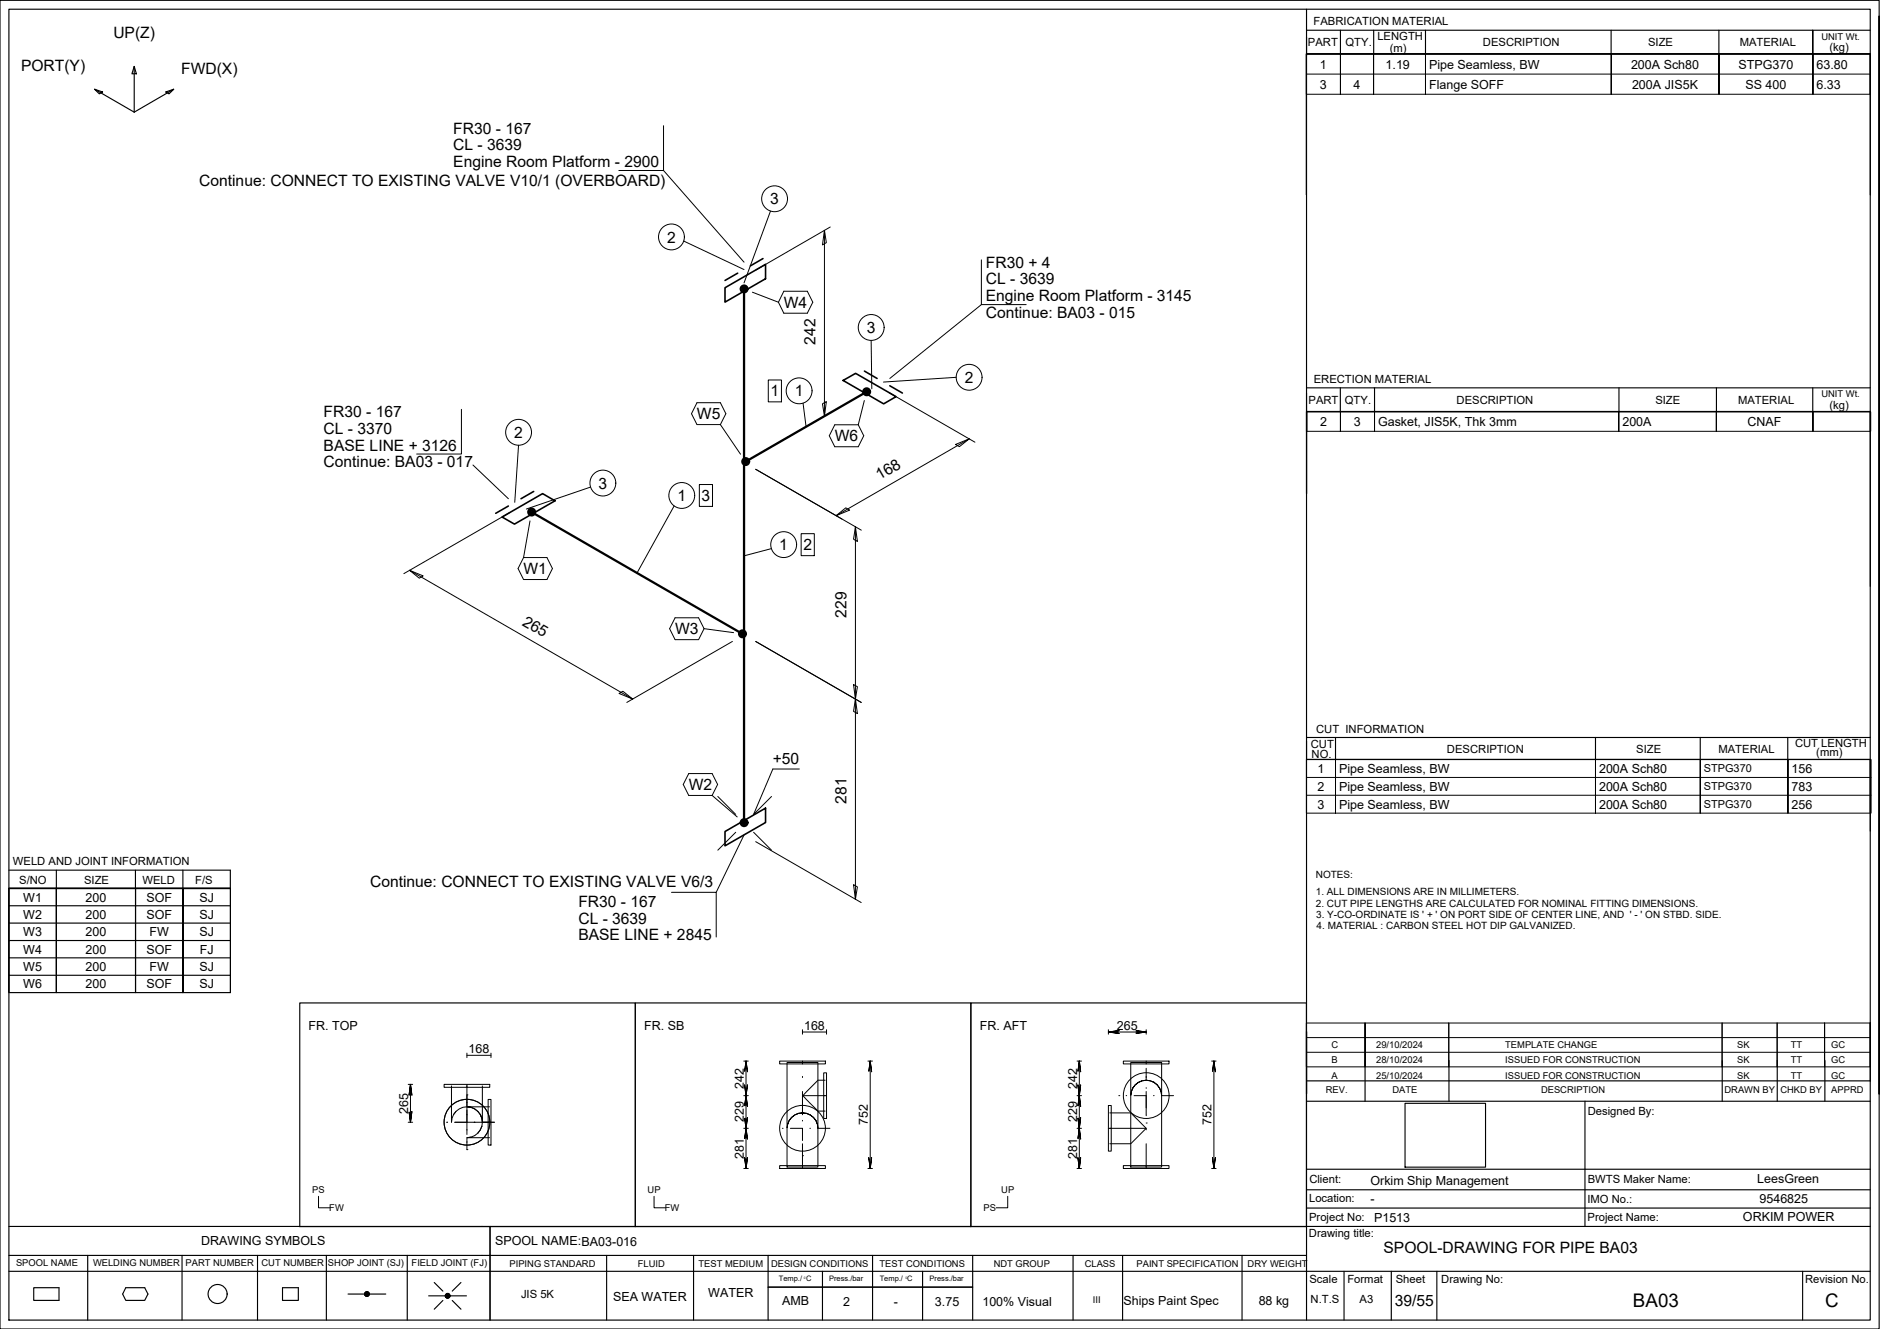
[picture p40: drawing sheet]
<svg xmlns="http://www.w3.org/2000/svg" width="420mm" height="297mm" viewBox="0 0 420 297" stroke-linecap="round" stroke-linejoin="round" font-family="sans-serif">
<defs><g id="words">
<g font-size="4.2">
<text x="365" y="292.1">BA03</text>
<text x="407.9" y="292.1">C</text>
</g>
<g font-size="3.5">
<text x="25.3" y="8.5">UP(Z)</text>
<text x="4.7" y="15.8">PORT(Y)</text>
<text x="40.5" y="16.6">FWD(X)</text>
<text x="101.3" y="29.9">FR30 - 167</text>
<text x="101.3" y="33.6">CL - 3639</text>
<text x="44.5" y="41.7">Continue: CONNECT TO EXISTING VALVE V10/1 (OVERBOARD)</text>
<text x="101.3" y="37.3">Engine Room Platform - 2900</text>
<text x="172.1" y="45.7">3</text>
<text x="149.1" y="54.2">2</text>
<text x="220.3" y="59.8">FR30 + 4</text>
<text x="220.3" y="63.6">CL - 3639</text>
<text x="175.2" y="68.8">W4</text>
<text x="220.3" y="67.3">Engine Room Platform - 3145</text>
<text x="220.3" y="71.1">Continue: BA03 - 015</text>
<text x="182.2" y="77" transform="rotate(-90 182.2 77)">242</text>
<text x="193.7" y="74.5">3</text>
<text x="172.2" y="88.6">1</text>
<text x="177.6" y="88.6">1</text>
<text x="215.6" y="85.6">2</text>
<text x="72.3" y="93.2">FR30 - 167</text>
<text x="155.8" y="93.7">W5</text>
<text x="72.3" y="100.7">BASE LINE + 3126</text>
<text x="72.3" y="97">CL - 3370</text>
<text x="114.9" y="97.9">2</text>
<text x="186.6" y="98.6">W6</text>
<text x="72.3" y="104.5">Continue: BA03 - 017</text>
<text x="196.6" y="107.3" transform="rotate(-30 196.6 107.3)">168</text>
<text x="133.8" y="109.2">3</text>
<text x="151.4" y="112">1</text>
<text x="156.8" y="112">3</text>
<text x="174.2" y="123">1</text>
<text x="179.6" y="123">2</text>
<text x="117" y="128.3">W1</text>
<text x="116.6" y="139.6" transform="rotate(30 116.6 139.6)">265</text>
<text x="150.9" y="141.8">W3</text>
<text x="189.2" y="138" transform="rotate(-90 189.2 138)">229</text>
<text x="172.7" y="170.7">+50</text>
<text x="153.9" y="176.6">W2</text>
<text x="189.2" y="179.6" transform="rotate(-90 189.2 179.6)">281</text>
<text x="82.7" y="198.1">Continue: CONNECT TO EXISTING VALVE V6/3</text>
<text x="129.3" y="202.7">FR30 - 167</text>
<text x="129.3" y="206.4">CL - 3639</text>
<text x="129.3" y="210.2">BASE LINE + 2845</text>
<text x="309.2" y="280.1">SPOOL-DRAWING FOR PIPE BA03</text>
<text x="311.7" y="291.8">39/55</text>
</g>
<g font-size="2.8">
<text x="295" y="15.3">1</text>
<text x="309.7" y="15.3">1.19</text>
<text x="319.4" y="15.3">Pipe Seamless, BW</text>
<text x="364.5" y="15.3">200A Sch80</text>
<text x="388.5" y="15.3">STPG370</text>
<text x="406" y="15.3">63.80</text>
<text x="295" y="19.8">3</text>
<text x="302.5" y="19.8">4</text>
<text x="319.4" y="19.8">Flange SOFF</text>
<text x="364.7" y="19.8">200A JIS5K</text>
<text x="390.1" y="19.8">SS 400</text>
<text x="406" y="19.8">6.33</text>
<text x="295.1" y="95.2">2</text>
<text x="302.6" y="95.2">3</text>
<text x="308" y="95.2">Gasket, JIS5K, Thk 3mm</text>
<text x="362.6" y="95.2">200A</text>
<text x="390.6" y="95.2">CNAF</text>
<text x="294.4" y="172.7">1</text>
<text x="299.3" y="172.7">Pipe Seamless, BW</text>
<text x="357.4" y="172.7">200A Sch80</text>
<text x="400.4" y="172.7">156</text>
<text x="294.4" y="176.7">2</text>
<text x="299.3" y="176.7">Pipe Seamless, BW</text>
<text x="357.4" y="176.7">200A Sch80</text>
<text x="400.4" y="176.7">783</text>
<text x="294.4" y="180.7">3</text>
<text x="299.3" y="180.7">Pipe Seamless, BW</text>
<text x="357.4" y="180.7">200A Sch80</text>
<text x="400.4" y="180.7">256</text>
<text x="5.2" y="201.5">W1</text>
<text x="19.1" y="201.5">200</text>
<text x="32.7" y="201.5">SOF</text>
<text x="44.6" y="201.5">SJ</text>
<text x="5.2" y="205.4">W2</text>
<text x="5.2" y="209.3">W3</text>
<text x="19.1" y="205.4">200</text>
<text x="19.1" y="209.3">200</text>
<text x="32.7" y="205.4">SOF</text>
<text x="33.4" y="209.3">FW</text>
<text x="44.6" y="205.4">SJ</text>
<text x="44.6" y="209.3">SJ</text>
<text x="5.2" y="213.2">W4</text>
<text x="19.1" y="213.2">200</text>
<text x="32.7" y="213.2">SOF</text>
<text x="44.6" y="213.2">FJ</text>
<text x="5.2" y="217">W5</text>
<text x="5.2" y="220.9">W6</text>
<text x="19.1" y="217">200</text>
<text x="19.1" y="220.9">200</text>
<text x="32.7" y="220.9">SOF</text>
<text x="33.4" y="217">FW</text>
<text x="44.6" y="217">SJ</text>
<text x="44.6" y="220.9">SJ</text>
<text x="69" y="230.2">FR. TOP</text>
<text x="144" y="230.2">FR. SB</text>
<text x="179.7" y="230.2">168</text>
<text x="219" y="230.2">FR. AFT</text>
<text x="249.6" y="230.2">265</text>
<text x="104.7" y="235.4">168</text>
<text x="166.2" y="243.3" transform="rotate(-90 166.2 243.3)">242</text>
<text x="240.7" y="243.3" transform="rotate(-90 240.7 243.3)">242</text>
<text x="91.2" y="248.9" transform="rotate(-90 91.2 248.9)">265</text>
<text x="166.2" y="250.9" transform="rotate(-90 166.2 250.9)">229</text>
<text x="194" y="251.5" transform="rotate(-90 194 251.5)">752</text>
<text x="240.7" y="250.9" transform="rotate(-90 240.7 250.9)">229</text>
<text x="270.8" y="251.5" transform="rotate(-90 270.8 251.5)">752</text>
<text x="166.2" y="259" transform="rotate(-90 166.2 259)">281</text>
<text x="240.7" y="259" transform="rotate(-90 240.7 259)">281</text>
<text x="306.3" y="265">Orkim Ship Management</text>
<text x="306.3" y="268.8">-</text>
<text x="392.7" y="264.4">LeesGreen</text>
<text x="393.2" y="268.9">9546825</text>
<text x="307.1" y="273.1">P1513</text>
<text x="389.5" y="273">ORKIM POWER</text>
<text x="45" y="278.2">DRAWING SYMBOLS</text>
<text x="110.6" y="278.3">SPOOL NAME:BA03-016</text>
<text x="137" y="290.8">SEA WATER</text>
<text x="158.3" y="290">WATER</text>
<text x="174.8" y="291.7">AMB</text>
<text x="188.5" y="291.9">2</text>
<text x="199.7" y="291.9">-</text>
<text x="209" y="291.8">3.75</text>
<text x="219.6" y="291.9">100% Visual</text>
<text x="251.1" y="291.7">Ships Paint Spec</text>
<text x="281.3" y="291.7">88 kg</text>
</g>
<g font-size="2.5">
<text x="293.6" y="5.7">FABRICATION MATERIAL</text>
<text x="292.3" y="10.3">PART</text>
<text x="300.7" y="10.3">QTY.</text>
<text x="307.8" y="8.9">LENGTH</text>
<text x="310.6" y="11.5">(m)</text>
<text x="331.4" y="10.3">DESCRIPTION</text>
<text x="368.3" y="10.3">SIZE</text>
<text x="388.8" y="10.3">MATERIAL</text>
<text x="408.9" y="11.4">(kg)</text>
<text x="293.6" y="85.7">ERECTION MATERIAL</text>
<text x="292.4" y="90.2">PART</text>
<text x="300.6" y="90.2">QTY.</text>
<text x="325.5" y="90.2">DESCRIPTION</text>
<text x="370" y="90.2">SIZE</text>
<text x="388.4" y="90.2">MATERIAL</text>
<text x="408.9" y="91.3">(kg)</text>
<text x="292.9" y="167.2">CUT</text>
<text x="294.1" y="163.9">CUT INFORMATION</text>
<text x="401.2" y="167">CUT LENGTH</text>
<text x="293.1" y="169.4">NO.</text>
<text x="323.4" y="168.3">DESCRIPTION</text>
<text x="365.7" y="168.3">SIZE</text>
<text x="384" y="168.3">MATERIAL</text>
<text x="405.9" y="169">(mm)</text>
<text x="2.9" y="193.4">WELD AND JOINT INFORMATION</text>
<text x="4.3" y="197.5">S/NO</text>
<text x="18.8" y="197.5">SIZE</text>
<text x="31.9" y="197.5">WELD</text>
<text x="43.6" y="197.5">F/S</text>
<text x="354.9" y="249.2">Designed By:</text>
<text x="292.6" y="268.6">Location:</text>
<text x="292.6" y="264.5">Client:</text>
<text x="354.8" y="268.9">IMO No.:</text>
<text x="354.9" y="264.3">BWTS Maker Name:</text>
<text x="292.6" y="272.8">Project No:</text>
<text x="354.8" y="272.8">Project Name:</text>
<text x="292.5" y="276.4">Drawing title:</text>
<text x="292.7" y="286.7">Scale</text>
<text x="301.1" y="286.7">Format</text>
<text x="311.9" y="286.7">Sheet</text>
<text x="322.1" y="286.7">Drawing No:</text>
<text x="403.4" y="286.7">Revision No.</text>
<text x="116.4" y="290.2">JIS 5K</text>
<text x="292.9" y="291.3">N.T.S</text>
<text x="303.9" y="291.3">A3</text>
</g>
<g font-size="2.4">
<text x="380.8" y="172.6">STPG370</text>
<text x="380.8" y="176.6">STPG370</text>
<text x="380.8" y="180.6">STPG370</text>
</g>
<g font-size="2.2">
<text x="294.1" y="196.3">NOTES:</text>
<text x="294.1" y="200">1. ALL DIMENSIONS ARE IN MILLIMETERS.</text>
<text x="294.1" y="202.7">2. CUT PIPE LENGTHS ARE CALCULATED FOR NOMINAL FITTING DIMENSIONS.</text>
<text x="294.2" y="205.1">3. Y-CO-ORDINATE IS ' + ' ON PORT SIDE OF CENTER LINE, AND ' - ' ON STBD. SIDE.</text>
<text x="294.3" y="207.7">4. MATERIAL : CARBON STEEL HOT DIP GALVANIZED.</text>
</g>
<g font-size="2.1">
<text x="407.1" y="8.9">UNIT Wt.</text>
<text x="407.1" y="88.8">UNIT Wt.</text>
<text x="297.6" y="237.6">B</text>
<text x="297.6" y="234.2">C</text>
<text x="307.6" y="237.6">28/10/2024</text>
<text x="307.6" y="234.2">29/10/2024</text>
<text x="336.4" y="237.6">ISSUED FOR CONSTRUCTION</text>
<text x="336.4" y="234.2">TEMPLATE CHANGE</text>
<text x="388.3" y="237.6">SK</text>
<text x="388.3" y="234.2">SK</text>
<text x="400.2" y="237.6">TT</text>
<text x="400.2" y="234.2">TT</text>
<text x="409.3" y="237.6">GC</text>
<text x="409.3" y="234.2">GC</text>
<text x="296.3" y="244.4">REV.</text>
<text x="297.6" y="241.2">A</text>
<text x="307.6" y="241.2">25/10/2024</text>
<text x="311.2" y="244.4">DATE</text>
<text x="336.4" y="241.2">ISSUED FOR CONSTRUCTION</text>
<text x="344.4" y="244.4">DESCRIPTION</text>
<text x="385.4" y="244.4">DRAWN BY</text>
<text x="388.3" y="241.2">SK</text>
<text x="397.9" y="244.4">CHKD BY</text>
<text x="400.2" y="241.2">TT</text>
<text x="409.3" y="244.4">APPRD</text>
<text x="409.3" y="241.2">GC</text>
<text x="69.8" y="266.7">PS</text>
<text x="144.7" y="266.7">UP</text>
<text x="223.8" y="266.7">UP</text>
<text x="73.6" y="270.7">FW</text>
<text x="148.6" y="270.7">FW</text>
<text x="219.8" y="270.7">PS</text>
<text x="3.6" y="283">SPOOL NAME</text>
<text x="20.8" y="282.9">WELDING NUMBER</text>
<text x="41.5" y="282.9">PART NUMBER</text>
<text x="58.4" y="282.9">CUT NUMBER</text>
<text x="73.3" y="282.9">SHOP JOINT (SJ)</text>
<text x="92" y="283">FIELD JOINT (FJ)</text>
<text x="113.9" y="283.1">PIPING STANDARD</text>
<text x="142.6" y="283.1">FLUID</text>
<text x="156.1" y="283.1">TEST MEDIUM</text>
<text x="172.3" y="283.1">DESIGN CONDITIONS</text>
<text x="196.6" y="283.1">TEST CONDITIONS</text>
<text x="222.1" y="283.1">NDT GROUP</text>
<text x="242.4" y="283.1">CLASS</text>
<text x="254" y="283.1">PAINT SPECIFICATION</text>
<text x="278.8" y="283.1">DRY WEIGHT</text>
<text x="244.2" y="291.3">III</text>
</g>
<g font-size="1.7">
<text x="174.1" y="286.4">Temp./ C</text>
<text x="185.3" y="286.4">Press./bar</text>
<text x="196.6" y="286.4">Temp./ C</text>
<text x="207.8" y="286.4">Press./bar</text>
</g>
<g font-size=".7">
<text x="179.7" y="285.8">0</text>
<text x="202.4" y="285.8">0</text>
</g>
</g></defs>
<g fill="none" stroke="#000" stroke-width=".22">
<path d="M292 12.1h126v9h-126zM292 16.6h126M292 12.1v9M299.6 12.1v9v-9M307 12.1v9v-9M318.6 12.1v9v-9M360.1 12.1v9v-9M384.2 12.1v9v-9M405.2 12.1v9v-9M418 12.1v9M148.3 28.1v10h-10M148.3 38.1l18 20.5"/>
<path d="M152.8 53.9l13.5 6.3M172.2 47.2l-5.9 16M184.3 51.5l.4 2.7-.9 .5zM184.3 51.5v41.5M185.5 50.7l-16.6 9.7M219.3 58.1v10h10M168.1 65.3l5.9 2.2M175.2 65.1h5.2l1.3 2.4-1.3 2.5h-5.2l-1.2-2.5zM194.7 76.1l.1 10.8M219.3 68.1l-20.4 16.5M103.1 91.5v10h-10M115.9 99.5l-.9 12.8"/>
<path d="M155.8 90h5.2l1.2 2.5-1.2 2.4h-5.2l-1.3-2.4zM161 94.9l4.5 6.6M171.7 84.9h2.9v4.9h-2.9zM179.5 90.1l.6 5.3M183.8 90.3l.9-.5-.4 3.2zM185.5 92.3l-16.6 9.6M186.6 94.9h5.2l1.2 2.5-1.2 2.5h-5.2l-1.3-2.5zM193.2 89.5l-1.4 5.4M198.6 87.7l19.3 11.1M213.6 99.3l3-1.2-2.2 1.7zM213.7 84.3l-16.3 1.1M216.6 98.1l-29.7 17.2"/>
<path d="M292 92.1h126.1v4.3h-126.1zM292.1 92.1v4.3M299.6 92.1v4.3v-4.3M307.2 92.1v4.3v-4.3M361.8 92.1v4.3v-4.3M383.6 92.1v4.3v-4.3M405.2 92.1v4.3v-4.3M418 92.1v4.3M105.7 103.9l7.9 7.6M113.9 114.6l-23.6 13.6M118.4 116.4l-1.4 8.2M132 108.9l-14.4 4.9"/>
<path d="M150.7 113.1l-8.3 15M156.3 108.3h2.9v4.9h-2.9zM168.9 104.9l23.6 13.6M179 119.3h3v4.9h-3zM186.9 115.3l2.1-1.8 .9 .5zM191.2 117.8l.4 3.2-.8-.5zM191.2 117.8v83.2M91.5 127.5l3.1 1.2-.9 .5zM91.5 127.5l49.9 28.7M117 124.6h5.2l1.3 2.5-1.3 2.4h-5.2l-1.2-2.4zM150.9 138.1h5.2l1.3 2.4-1.3 2.5h-5.2l-1.3-2.5zM172.4 122.6l-6.1 1.6"/>
<path d="M138.3 155l.9-.5 2.2 1.7zM157.4 140.5l6.6 .9M163.7 143.4l-23.6 13.6M168.9 143.4l23.6 13.6M190.8 153l.8 .5-.4 2.7zM191.2 156.2l.4 3.3-.8-.5zM153.9 172.9h5.3l1.2 2.4-1.2 2.5h-5.3l-1.2-2.5zM159.2 177.8l5.6 4.8M160.4 178l4 4M178.6 171.9h-5.9l-4.3 10.1 4-4M292 169.8h126.2v11.9h-126.2zM292 169.8v11.9"/>
<path d="M292 177.7h126.2M292 173.8h126.2M298.5 169.8v11.9v-11.9M356.6 169.8v11.9v-11.9M380 169.8v11.9v-11.9M399.6 169.8v11.9v-11.9M418 169.8v11.9M150.1 199.4h10v10M164.4 186l-4 4M166.3 186.6l-6.2 12.8M168.4 186l4 4M168.9 188.1l23.6 13.6"/>
<path d="M190.8 197.7l.8 .5-.4 2.8zM104.4 235.4v1M104.4 235.9h5.3M109.7 235.4v1M166.2 237.2h1M166.7 237.2l-.3 2.4 .3-2.4 .3 2.4zM166.7 237.2v7.7M174.2 237.2h10.3v.6h-10.3zM175.9 237.5h6.9v23.3h-6.9zM179.3 230.2v.9M179.3 237.2v.6M179.3 230.7h5.4"/>
<path d="M184.1 239.8h.6v10.2h-.6zM184.7 230.2v.9M194 237.2h1M194.5 237.2l-.3 2.4 .3-2.4 .3 2.4zM194.5 237.2v24M240.7 237.2h1M241.2 237.2l-.3 2.4 .3-2.4 .3 2.4zM241.2 237.2v7.7l.3-2.4-.3 2.4-.3-2.4 .6 4.8-.3-2.4-.3 2.4 .3-2.4v7.3l.3-2.4-.3 2.4-.3-2.4 .6 4.8-.3-2.4-.3 2.4 .3-2.4v9l.3-2.5-.3 2.5-.3-2.5 .3 2.5M247.7 230.7l2.4-.4-2.4 .4 2.4 .3-2.4-.3h8.5l-2.4-.4 2.4 .4-2.4 .3 2.4-.3M247.7 230.2v.9M251.1 237.2h10.2v.6h-10.2zM252.7 237.5h6.9v23.3h-6.9z"/>
<path d="M256.2 230.2v.9M256.2 237.2v.6M256.2 238.8v2.7M270.8 237.2h1M271.3 237.2l-.3 2.4 .3-2.4 .3 2.4zM271.3 237.2v24M292 228.6h126v9.8h-126zM292 228.6v9.8M292 235.2h126M292 231.9h126M305.1 228.6v9.8v-9.8M323.8 228.6v9.8"/>
<path d="M384.9 228.6v9.8M397.2 228.6v9.8M407.8 228.6v9.8v-9.8M418 228.6v9.8M91.2 250.8h1M91.2 242.4h1M91.7 242.4l-.3 2.4 .3-2.4 .4 2.4zM91.7 242.4v8.4l.4-2.4-.4 2.4-.3-2.4 .3 2.4M99.3 242.4h10.2v.6h-10.2zM99.9 250.8h.1M100.9 242.7v8.1a3.5 3.5 0 0 1 3.5-3.4 3.5 3.5 0 0 1 3.4 3.4v-8.1M101.6 250.8h8.9"/>
<path d="M101.9 248.4l-.5 .7M104.4 256.9h.1M104.4 244.7h.1M104.4 242.4v11.2M104.4 254.2v2.7M105.2 254.2l-.8 .1M106.8 253.3l-.7 .5-1.7 .5h5M107.3 249.1l.4 .8v1.8M107.3 249.1l.4 .8M107.7 251.7l-.9 1.6M109.1 245.7h.6v10.2h-.6zM109.4 247.4h-5a3.4 3.4 0 0 1 2.9 1.7"/>
<path d="M166.2 244.9h1M166.2 252.2h1M166.4 242.5l.3 2.4 .3-2.4-.3 2.4zM166.7 244.9l.3 2.4-.3-2.4-.3 2.4 .3-2.4v7.3l.3-2.4-.3 2.4-.3-2.4 .6 4.8-.3-2.4-.3 2.4 .3-2.4v9l.3-2.5-.3 2.5-.3-2.5 .3 2.5M174.9 252.2h.1M176 251.3l-.1 .9 .1-.9M176.4 250.5l-.4 .8 .4-.8M176.6 252.2h2.7v2.7M176.9 249.8l-.5 .7 .5-.7M177.6 249.2l-.7 .6 .7-.6M178.5 248.8l-.9 .4 .9-.4M179.3 258.3h.1"/>
<path d="M179.3 248.7l-.8 .1 .8-.1M179.3 244.9h5.4M179.3 240.6v.2M179.3 244v5.2M179.3 250.4v.2M179.3 255.6v5.6M180.3 248.8l-1-.1 1 .1M181 252.2h.1M181.1 249.2l-.8-.4 .8 .4M181.8 249.8l-.7-.6 .7 .6M182.4 250.5l-.6-.7 .6 .7M182.7 251.3l-.3-.8 .3 .8"/>
<path d="M182.8 252.2h2.7M182.8 252.2l-.1-.9 .1 .9M184.4 241.4h-1.6l-3.4 3.5 3.4 3.4h1.6M194.2 258.7l.3 2.5 .3-2.5-.3 2.5zM240.7 244.9h1M240.7 252.2h1M247.7 247.1h.6v10.2h-.6zM247.7 252.2h8.5M248 248.7h4.7l3.5 3.5-3.5 3.4h-4.7M250 244.9h.1M251.7 244.9h.1M252.8 244l-.1 .9 .1-.9"/>
<path d="M253.2 243.2l-.4 .8 .4-.8M253.4 244.9h2.8M253.7 242.5l-.5 .7 .5-.7M254.4 241.9l-.7 .6 .7-.6M255.3 241.6l-.9 .3 .9-.3M256.2 251h.1M256.2 241.4l-.9 .2 .9-.2M256.2 243.1v.2M256.2 244v5.2M256.2 249.2v.2M256.2 252.3v.2M256.2 255.6v5.6"/>
<path d="M257 241.6l-.8-.2 .8 .2M257.8 244.9h.1M257.9 241.9l-.9-.3 .9 .3M258.6 242.5l-.7-.6 .7 .6M259.1 243.2l-.5-.7 .5 .7M259.5 244l-.4-.8 .4 .8M259.6 244.9h2.7M259.6 244.9l-.1-.9 .1 .9M271 258.7l.3 2.5 .3-2.5-.3 2.5zM71.2 267.4v2.5h2.6M146.2 267.4v2.5h2.6M166.2 261.2h1"/>
<path d="M174.2 260.5h10.3v.7h-10.3zM194 261.2h1M225.2 267.4v2.5h-2.5M240.7 261.2h1M251.1 260.5h10.2v.7h-10.2zM270.8 261.2h1"/>
<circle cx="150.1" cy="53" r="2.89"/>
<circle cx="173.1" cy="44.4" r="2.89"/>
<circle cx="194.7" cy="73.2" r="2.89"/>
<circle cx="115.9" cy="96.6" r="2.89"/>
<circle cx="178.6" cy="87.4" r="2.89"/>
<circle cx="216.6" cy="84.3" r="2.89"/>
<circle cx="134.7" cy="108" r="2.89"/>
<circle cx="152.4" cy="110.7" r="2.89"/>
<circle cx="175.1" cy="121.7" r="2.89"/>
<circle cx="104.4" cy="250.8" r="5.1"/>
<circle cx="179.4" cy="252.2" r="5.1"/>
<circle cx="256.2" cy="244.9" r="5.1"/>
</g>
<g fill="none" stroke="#000" stroke-width=".25">
<path d="M0 .1h420v296.9h-420zM2 2.1h416v292.9h-416zM21.1 19.9l1.8 .7-.7 .4zM21.1 19.9l8.9 5.2M30 14.8l.5 1.7h-1zM30 14.8v10.3M38.8 19.9l-8.8 5.2M292 2.1v292.9M292 6.8h126M299.6 6.8v5.3M307 6.8v5.3M318.6 6.8v5.3"/>
<path d="M360.1 6.8v5.3M384.2 6.8v5.3M405.1 6.8v5.3v-5.3M418 12.1h-126v31.5v-31.5h126v31.5M420 3.6v240.9v-240.9M37.1 20.6l1.7-.7-1 1.1zM292 92v18.3v-18.3h126zM292 86.7h126M299.6 86.7v5.3M307.2 86.7v5.3M361.8 86.7v5.3M383.6 86.7v5.3"/>
<path d="M405.1 86.7v5.2M418 92.1v38.9M292 169.7l126 .1v15.9M292 164.8h126M298.5 164.8v4.9M356.6 164.8v4.9M380 164.8v4.9M399.5 164.8v4.9M2 198.6h49.5v23.3h-49.5zM2 198.6v23.3M2 194.5h49.5v4.1h-49.5M12.6 198.6v23.3v-23.3"/>
<path d="M12.6 194.5v4.1M30.3 194.5v4.1M30.3 198.6v23.3v-23.3M40.9 194.5v4.1M40.9 198.6v23.3v-23.3M51.5 198.6h-49.5h49.5M51.5 198.6v23.3M2 218h49.5M2 214.1h49.5M2 210.2h49.5M2 206.3h49.5M2 202.4h49.5"/>
<path d="M67 224.2h75v50h-75zM142 224.2h75v50h-75zM217 224.2h75v50h-75zM292 230.6v13.9v-13.9M305.1 237v9.1M323.8 237v9.1M384.9 237v9.1M397.2 237v9.1M407.8 237v9.1M418 228.5v13.1M292 246.1h126M292 241.6h126"/>
<path d="M314 246.6h18v14.3h-18zM354.2 246.1v28M2 274.1h416M109.5 274.1v20.9M292 261.3h126M292 270h126M292 265.9h126M2 284.1h416M2 280.6h290M7.5 287.8h5.7v2.8h-5.7zM19.6 280.6v14.4M28.1 287.8h4.2l.8 1.4-.8 1.4h-4.2l-.7-1.4z"/>
<path d="M40.7 280.6v14.4M57.6 280.6v14.4M63.1 287.8h3.6v2.8h-3.6zM72.9 280.6v14.4M77.8 289.2h3.7M81.7 288.8l-.1 .2M81.9 288.7l-.4 .4M82 288.7l-.5 .6M82.1 288.7l-.6 .7M82.2 288.8l-.7 .6M82.3 288.8l-.7 .7M82.3 288.8l-.7 .8"/>
<path d="M82.4 288.9l-.7 .7M82.4 289l-.7 .7M82.5 289l-.7 .7M82.5 289.5l-.3 .2M82.5 289.1l-.6 .6M82.5 289.2l-.5 .5M82.5 289.3l-.4 .4M82.5 289.2h3.7M91 280.6v14.4M95.8 289.6h3.7M97 286.6l2 2M99 290.7l-2 1.9"/>
<path d="M99.9 289.1l-.3 .3M100 289.1l-.5 .5M100.1 289.1l-.6 .6M100.2 289.1l-.7 .7M100.2 289.2l-.6 .6M100.3 289.2l-.7 .7M100.4 289.2l-.7 .8M100.4 289.3l-.7 .7M100.5 289.4l-.7 .7M100.5 289.9l-.1 .1M100.5 289.5l-.6 .6M100.5 289.7l-.4 .4"/>
<path d="M100.6 289.6h3.6M100.6 289.6l-.6 .5M101.1 290.7l1.9 1.9M103 286.6l-1.9 2M135.6 280.6v14.4M155 280.6v14.4M171.7 287.7h45.7M171.7 280.6v14.4M183.8 284.1v10.9M195 280.6v14.4M206.2 284.1v10.9M217.4 280.6v14.4"/>
<path d="M239.8 280.6v14.4M250.9 280.7v14.3M277.6 280.6v14.4M300.4 284.1v10.9M310.9 284.1v10.9M321.1 284.1v10.9M402.9 284.1v10.9"/>
<circle cx="48.6" cy="289.2" r="2.13"/>
<circle cx="82" cy="289.2" r=".54"/>
<circle cx="100" cy="289.6" r=".54"/>
</g>
<path d="M170.5 57.8l-2.8 1.6M162 64.3l9.1-5.2v3.2l-9.1 5.2zM164.9 61.1l-2.9 1.6M188.4 85l2.8-1.6 9.1 5.3-2.8 1.6zM193.2 82.9l2.8 1.7M198.9 86.2l2.8 1.6M112.2 115.6l9.1-5.3 2.7 1.6-9 5.2zM113.6 113.1l-2.8 1.6M119.3 109.8l-2.9 1.7M162 185.9l9.1-5.3v3.2l-9.1 5.2z" fill="none" stroke="#000" stroke-width=".36"/>
<g fill="none" stroke="#000" stroke-width=".51">
<path d="M166.3 64.6v119.3M193.7 87.6l-27.1 15.6M118.8 114.5l47.1 27.2"/>
<circle cx="166.3" cy="64.6" r=".75"/>
<circle cx="166.3" cy="64.6" r=".37"/>
<circle cx="193.7" cy="87.6" r=".75"/>
<circle cx="193.7" cy="87.6" r=".37"/>
<circle cx="118.8" cy="114.4" r=".75"/>
<circle cx="118.8" cy="114.4" r=".37"/>
<circle cx="166.7" cy="103.2" r=".75"/>
<circle cx="166.7" cy="103.2" r=".37"/>
<circle cx="165.9" cy="141.7" r=".75"/>
<circle cx="165.9" cy="141.7" r=".37"/>
<circle cx="166.3" cy="183.9" r=".75"/>
<circle cx="166.3" cy="183.9" r=".37"/>
</g>
<path d="M147 49.9v6.2M170 41.3v6.2M191.6 70.1v6.2M112.8 93.5v6.2M171.5 84.7v5.3M175.5 84.3v6.2M213.5 81.2v6.2M131.6 104.9v6.2M149.3 107.6v6.2M156.1 108.1v5.3M172 118.6v6.2M178.9 119.1v5.3" fill="none" stroke="#fff" stroke-width=".22"/>
<g fill="#fff" stroke="#fff" stroke-width=".22">
<path d="M176.2 41.3l-6.2 6.2h6.2zM170 41.3h6.2l-6.2 6.2z"/>
<path d="M155.5 107.6l-6.2 6.2h6.2zM149.3 107.6h6.2l-6.2 6.2z"/>
<path d="M153.1 49.9l-6.1 6.2h6.1zM147 49.9h6.1l-6.1 6.2z"/>
<path d="M181.7 84.3l-6.2 6.2h6.2zM175.5 84.3h6.2l-6.2 6.2z"/>
<path d="M219.7 81.2l-6.2 6.2h6.2zM213.5 81.2h6.2l-6.2 6.2z"/>
<path d="M197.8 70.1l-6.2 6.2h6.2zM191.6 70.1h6.2l-6.2 6.2z"/>
<path d="M172 124.8h6.2v-6.2zM172 118.6h6.2l-6.2 6.2z"/>
<path d="M137.8 104.9l-6.2 6.2h6.2zM131.6 104.9h6.2l-6.2 6.2z"/>
<path d="M119 93.5l-6.2 6.2h6.2zM112.8 93.5h6.2l-6.2 6.2z"/>
<path d="M159.4 108.1l-3.3 5.3h3.3zM156.1 108.1h3.3l-3.3 5.3z"/>
<path d="M174.9 84.7l-3.4 5.3h3.4zM171.5 84.7h3.4l-3.4 5.3z"/>
<path d="M182.2 119.1l-3.3 5.3h3.3zM178.9 119.1h3.3l-3.3 5.3z"/>
</g>
<use href="#words"/>
</svg>
